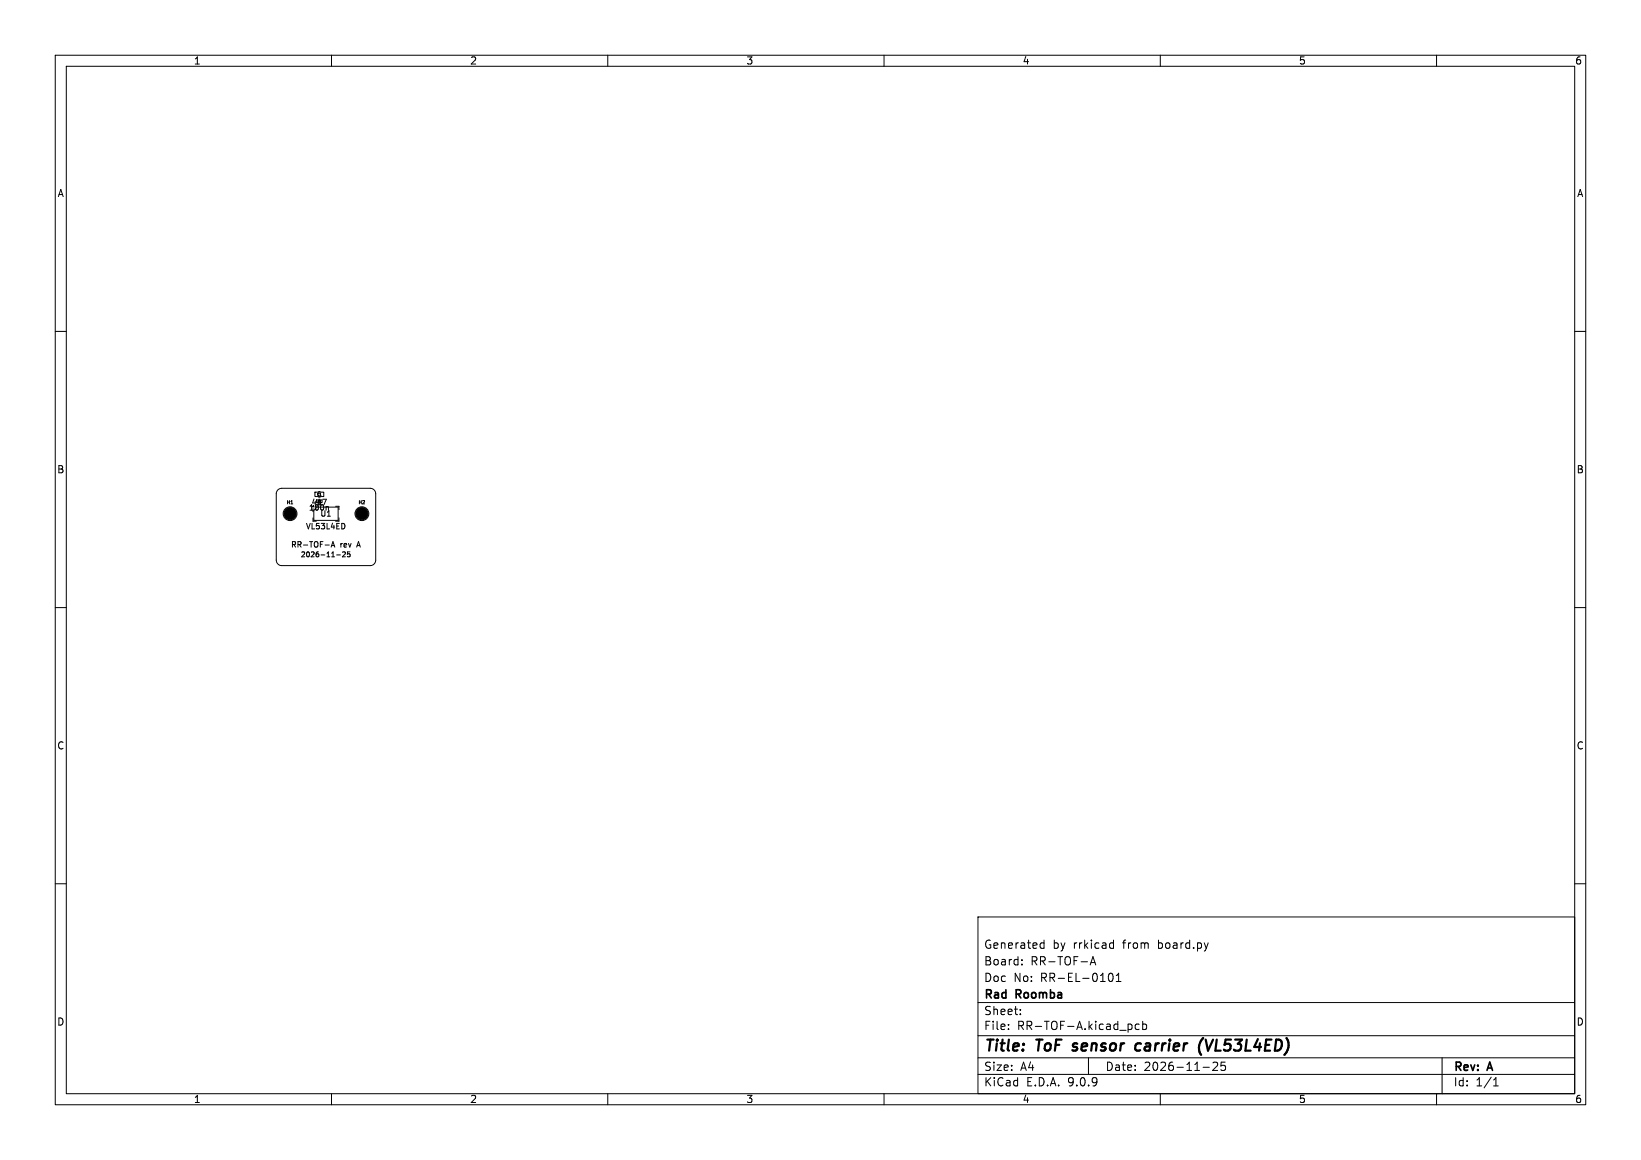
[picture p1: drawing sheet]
<svg xmlns="http://www.w3.org/2000/svg" width="297mm" height="210mm" viewBox="0 0 297 210" stroke-linecap="round" stroke-linejoin="round" font-family="sans-serif">
<defs><g id="words">
<g font-size="2.8">
<text x="178" y="190.9">Title:</text>
<text x="187.7" y="190.9">ToF sensor</text>
<text x="207.2" y="190.9">carrier</text>
<text x="219.4" y="190.9">(VL53L4ED)</text>
</g>
<g font-size="2.1">
<text x="178" y="172">Generated</text>
<text x="190.5" y="172">by</text>
<text x="194.3" y="172">rrkicad</text>
<text x="203.4" y="172">from</text>
<text x="209.8" y="172">board.py</text>
<text x="178" y="178">Doc</text>
<text x="178" y="175">Board:</text>
<text x="183.4" y="178">No:</text>
<text x="186.5" y="175">RR-TOF-A</text>
<text x="188.4" y="178">RR-EL-0101</text>
<text x="178" y="184">Sheet:</text>
<text x="178" y="181.2">Rad</text>
<text x="184" y="181.2">Roomba</text>
<text x="178" y="186.7">File:</text>
<text x="184.1" y="186.7">RR-TOF-A.kicad_pcb</text>
<text x="178" y="196.9">KiCad</text>
<text x="178" y="194.1">Size:</text>
<text x="184.7" y="194.1">A4</text>
<text x="185.7" y="196.9">E.D.A.</text>
<text x="193.3" y="196.9">9.0.9</text>
<text x="200" y="194.1">Date:</text>
<text x="207" y="194.1">2026-11-25</text>
<text x="263" y="194.3">Rev:</text>
<text x="263" y="196.9">Id:</text>
<text x="267.1" y="196.9">1/1</text>
<text x="269.4" y="194.3">A</text>
</g>
<g font-size="1.8">
<text x="35" y="11.9">1</text>
<text x="85" y="11.9">2</text>
<text x="135" y="11.9">3</text>
<text x="185" y="11.9">4</text>
<text x="235" y="11.9">5</text>
<text x="285" y="11.9">6</text>
<text x="10.3" y="35.9">A</text>
<text x="285.4" y="35.9">A</text>
<text x="10.3" y="85.9">B</text>
<text x="285.3" y="85.9">B</text>
<text x="10.3" y="135.9">C</text>
<text x="285.3" y="135.9">C</text>
<text x="10.3" y="185.9">D</text>
<text x="285.3" y="185.9">D</text>
<text x="35" y="199.9">1</text>
<text x="85" y="199.9">2</text>
<text x="135" y="199.9">3</text>
<text x="185" y="199.9">4</text>
<text x="235" y="199.9">5</text>
<text x="285" y="199.9">6</text>
</g>
<g font-size="1.4">
<text x="55.8" y="92.6">100n</text>
<text x="56.3" y="91.7">4u7</text>
<text x="57.9" y="93.7">U1</text>
<text x="52.6" y="99.3">RR-TOF-A</text>
<text x="55.3" y="96">VL53L4ED</text>
<text x="61.6" y="99.3">rev</text>
<text x="64.8" y="99.3">A</text>
</g>
<text font-size="1.3" x="54.3" y="101.1">2026-11-25</text>
<g font-size=".8">
<text x="51.8" y="91.4">H1</text>
<text x="64.8" y="91.4">H2</text>
</g>
<text font-size=".6" x="57.4" y="89.8">C1</text>
<text font-size=".3" x="57.5" y="90.9">C2</text>
</g></defs>
<g fill="none" stroke="#000" stroke-width=".18">
<path d="M10 10h277v190h-277zM12 12h273v186h-273zM60 10v2M110 10v2M160 10v2M210 10v2M260 10v2M10 60h2M285 60h2M50.3 88.7l.7-.3h16a1 1 0 0 1 1 1v12a1 1 0 0 1-1 1h-16a1 1 0 0 1-1-1v-12zM56.7 93.8v.6h.5M57 89.1h1.6v.8h-1.6z"/>
<path d="M57.4 91.8h3.8v2.4h-4.4v-1.8M57.7 89h.2M57.7 90h.2M58.4 90.4h.7l-.5 1M59.2 91.7l.2 .1v.6M59.9 99.1l.4-1 .3 1M60 98.8h.5M60.7 91.7h.6v.6M61.3 93.8v.6h-.6M62 100l.3-.1 .2 .3-.5 .6h.5M62.4 95v.5M63.3 99.9h-.4v.4h.4v.4h-.4"/>
<path d="M10 110h2M60.9 100.5h.7M285 110h2M10 160h2M177 166h108v32h-108zM185 174.6v.1M185 173.8v.1M188.4 171.6h.6M188.4 170.8h.6M189 170.2v1.5M197.3 174.7l.5-1.5 .5 1.5M197.5 174.3h.7"/>
<path d="M200.7 176.3l.3-.1a.8 .8 0 0 1 .5 .7 .8 .8 0 0 1-.5 .8l-.3-.1-.1-.5zM201.1 170.7l.4 .1M201.5 171.6l-.4 .1M201.5 170.2v1.5M202 177.7h.9M202 176.6l.5-.4v1.5M218.7 170.7l-.4 1M285 160h2M60 198v2M110 198v2M160 198v2M177 194.5h108"/>
<path d="M177 191.5h108M177 187.5h108M177 181.5h108M182.5 186.3v.1M182.5 185.5v.1M184.7 183.6v.1M184.7 182.8v.1M197 191.5v3M204.6 185.4l.3 .3v.4l-.3 .3M206.2 185.5l-.5-.1-.2 .3v.4l.1 .2h.6M206.8 185.5l.4-.1 .3 .3v.4l-.1 .2h-.6M206.8 184.9v1.5"/>
<path d="M210 198v2M217.7 193.2h1.2M220.3 192.4v.5l-.8 .9h.9M221 192.3v.7l.2-.1h.5l.1 .6-.3 .3-.5-.1M260 198v2M261 191.5v6.5M270.3 196.6h.9M270.3 195.5l.4-.4v1.5"/>
<circle cx="52.5" cy="93" r="1.25"/>
<circle cx="65.5" cy="93" r="1.25"/>
</g>
<path d="M206.5 189a.66 .66 0 0 0-1 .3l-.1 .5 .2 .3 .2 .1 .6-.1M217.1 190.4l.3 .6M217.8 187.9l-.5 .6-.3 .8M218.2 188.2l.4 2" fill="none" stroke="#000" stroke-width=".4"/>
<g fill="#000" stroke="#000" stroke-width=".18">
<circle cx="52.5" cy="93" r="1.1"/>
<circle cx="65.5" cy="93" r="1.1"/>
</g>
<use href="#words"/>
</svg>
